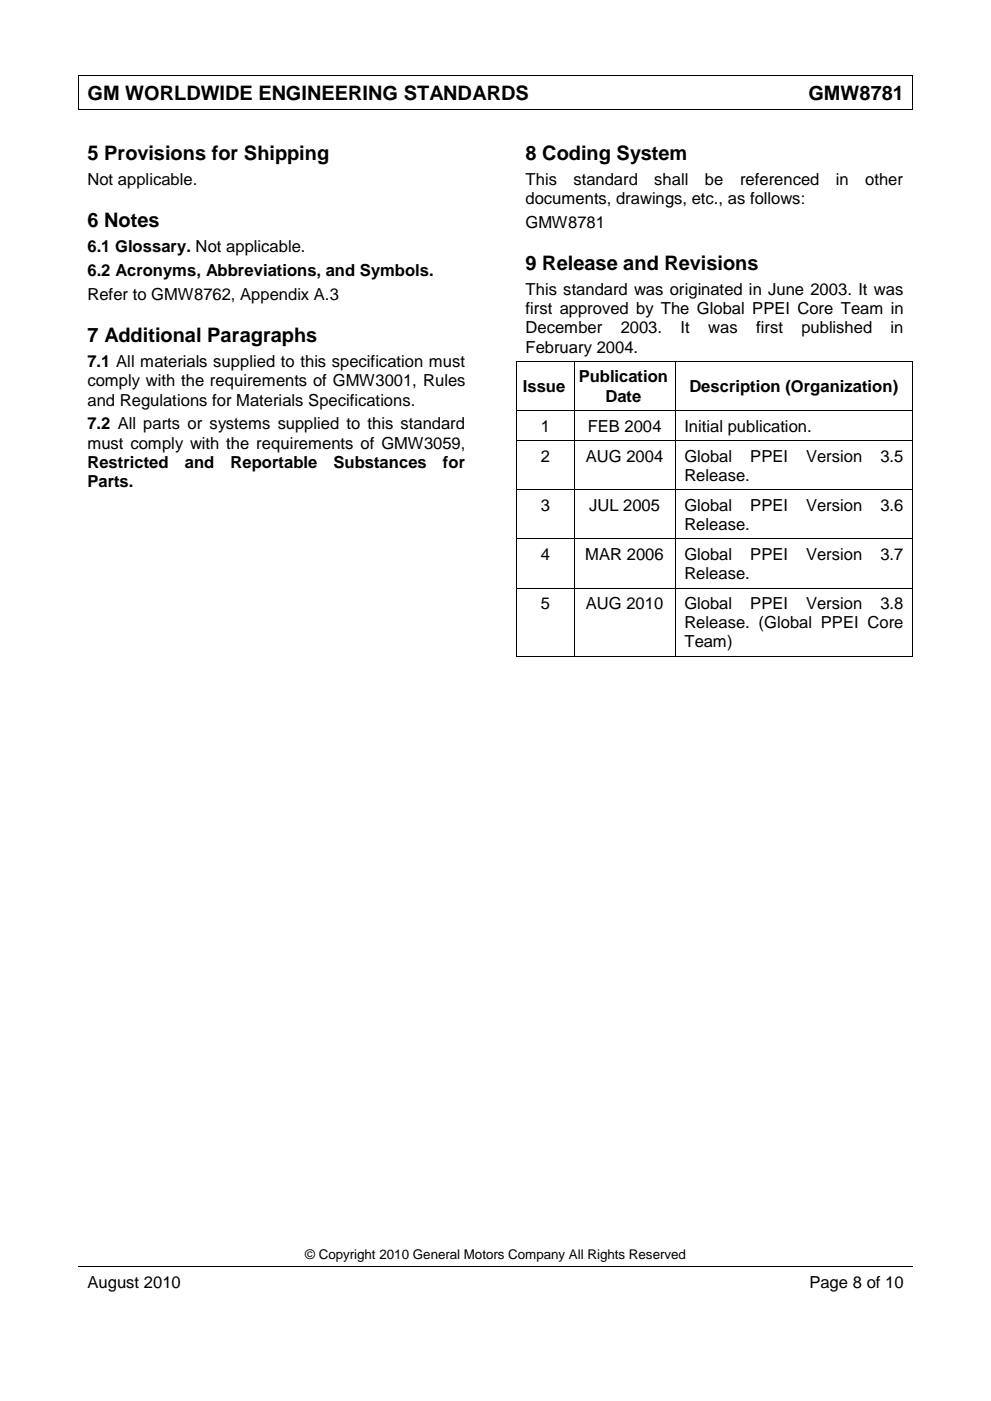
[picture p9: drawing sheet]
<svg xmlns="http://www.w3.org/2000/svg" width="210mm" height="297mm" viewBox="0 0 210 297" stroke-linecap="round" stroke-linejoin="round" font-family="sans-serif">
<defs><g id="words">
<g font-size="4.2">
<text x="18.5" y="21.1">GM WORLDWIDE ENGINEERING STANDARDS</text>
<text x="171.4" y="21.1">GMW8781</text>
<text x="18.5" y="33.9">5 Provisions for Shipping</text>
<text x="111.4" y="33.9">8 Coding System</text>
<text x="18.5" y="48.1">6 Notes</text>
<text x="111.4" y="57.2">9 Release and Revisions</text>
<text x="18.5" y="72.5">7 Additional Paragraphs</text>
</g>
<g font-size="3.5">
<text x="18.5" y="39.2">Not applicable.</text>
<text x="111.4" y="39.2">This</text>
<text x="121.5" y="39.2">standard</text>
<text x="138.7" y="39.2">shall</text>
<text x="149.4" y="39.2">be</text>
<text x="156.9" y="39.2">referenced</text>
<text x="177.2" y="39.2">in</text>
<text x="183.4" y="39.2">other</text>
<text x="111.4" y="43.2">documents, drawings, etc., as follows:</text>
<text x="18.5" y="53.3">6.1 Glossary. Not applicable.</text>
<text x="111.4" y="48.4">GMW8781</text>
<text x="18.5" y="58.5">6.2 Acronyms, Abbreviations, and Symbols.</text>
<text x="18.5" y="63.6">Refer to GMW8762, Appendix A.3</text>
<text x="111.4" y="62.5">This standard was originated in June 2003. It was</text>
<text x="111.4" y="66.6">first approved by The Global PPEI Core Team in</text>
<text x="111.4" y="70.7">December</text>
<text x="131.6" y="70.7">2003.</text>
<text x="144.3" y="70.7">It</text>
<text x="150.1" y="70.7">was</text>
<text x="160.3" y="70.7">first</text>
<text x="169.9" y="70.7">published</text>
<text x="188.8" y="70.7">in</text>
<text x="18.5" y="77.8">7.1 All materials supplied to this specification must</text>
<text x="111.4" y="74.7">February 2004.</text>
<text x="18.5" y="81.9">comply with the requirements of GMW3001, Rules</text>
<text x="110.8" y="83.1">Issue</text>
<text x="122.7" y="81">Publication</text>
<text x="146.1" y="83.1">Description (Organization)</text>
<text x="18.5" y="85.9">and Regulations for Materials Specifications.</text>
<text x="128.3" y="85.1">Date</text>
<text x="18.5" y="91">7.2 All parts or systems supplied to this standard</text>
<text x="18.5" y="95.1">must comply with the requirements of GMW3059,</text>
<text x="114.6" y="91.5">1</text>
<text x="124.6" y="91.5">FEB 2004</text>
<text x="145.1" y="91.5">Initial publication.</text>
<text x="18.5" y="99.1">Restricted</text>
<text x="39.2" y="99.1">and</text>
<text x="48.9" y="99.1">Reportable</text>
<text x="70.7" y="99.1">Substances</text>
<text x="93.9" y="99.1">for</text>
<text x="114.6" y="97.8">2</text>
<text x="124.2" y="97.8">AUG 2004</text>
<text x="145.1" y="97.8">Global</text>
<text x="145.1" y="101.9">Release.</text>
<text x="159" y="97.8">PPEI</text>
<text x="170.9" y="97.8">Version</text>
<text x="186.6" y="97.8">3.5</text>
<text x="18.5" y="103.2">Parts.</text>
<text x="114.6" y="108.2">3</text>
<text x="124.9" y="108.2">JUL 2005</text>
<text x="145.1" y="108.2">Global</text>
<text x="145.1" y="112.3">Release.</text>
<text x="159" y="108.2">PPEI</text>
<text x="170.9" y="108.2">Version</text>
<text x="186.6" y="108.2">3.6</text>
<text x="114.6" y="118.6">4</text>
<text x="124.1" y="118.6">MAR 2006</text>
<text x="145.1" y="118.6">Global</text>
<text x="159" y="118.6">PPEI</text>
<text x="170.9" y="118.6">Version</text>
<text x="186.6" y="118.6">3.7</text>
<text x="145.1" y="122.7">Release.</text>
<text x="114.6" y="129">5</text>
<text x="124.2" y="129">AUG 2010</text>
<text x="145.1" y="129">Global</text>
<text x="159" y="129">PPEI</text>
<text x="170.9" y="129">Version</text>
<text x="186.6" y="129">3.8</text>
<text x="145.1" y="133.1">Release. (Global PPEI Core</text>
<text x="145.1" y="137.2">Team)</text>
<text x="18.5" y="273">August 2010</text>
<text x="171.6" y="273">Page 8 of 10</text>
</g>
<text font-size="2.8" x="64.7" y="266.7">© Copyright 2010 General Motors Company All Rights Reserved</text>
</g></defs>
<g fill="#000">
<path d="M16.6 16h.1v.2h-.1z" fill-rule="evenodd"/>
<path d="M16.6 16h.1v.2h-.1z" fill-rule="evenodd"/>
<path d="M116.1 16h.2v.2h-.2z" fill-rule="evenodd"/>
<path d="M193.4 16h.1v.2h-.1z" fill-rule="evenodd"/>
<path d="M193.4 16h.1v.2h-.1z" fill-rule="evenodd"/>
<path d="M16.6 23.2h.1v.1h-.1z" fill-rule="evenodd"/>
<path d="M16.6 23.2h.1v.1h-.1z" fill-rule="evenodd"/>
<path d="M115.8 23.2h.2v.1h-.2z" fill-rule="evenodd"/>
<path d="M193.4 23.2h.1v.1h-.1z" fill-rule="evenodd"/>
<path d="M193.4 23.2h.1v.1h-.1z" fill-rule="evenodd"/>
<path d="M109.4 76.6h.2v.2h-.2z" fill-rule="evenodd"/>
<path d="M109.4 76.6h.2v.2h-.2z" fill-rule="evenodd"/>
<path d="M121.6 76.6h.2v.2h-.2z" fill-rule="evenodd"/>
<path d="M143.1 76.6h.1v.2h-.1z" fill-rule="evenodd"/>
<path d="M193.4 76.6h.1v.2h-.1z" fill-rule="evenodd"/>
<path d="M193.4 76.6h.1v.2h-.1z" fill-rule="evenodd"/>
<path d="M109.4 87h.2v.1h-.2z" fill-rule="evenodd"/>
<path d="M109.4 93.3h.2v.2h-.2z" fill-rule="evenodd"/>
<path d="M121.6 87h.2v.1h-.2z" fill-rule="evenodd"/>
<path d="M121.6 93.3h.2v.2h-.2z" fill-rule="evenodd"/>
<path d="M143.1 87h.1v.1h-.1z" fill-rule="evenodd"/>
<path d="M143.1 93.3h.1v.2h-.1z" fill-rule="evenodd"/>
<path d="M193.4 87h.1v.1h-.1z" fill-rule="evenodd"/>
<path d="M193.4 93.3h.1v.2h-.1z" fill-rule="evenodd"/>
<path d="M109.4 103.7h.2v.2h-.2z" fill-rule="evenodd"/>
<path d="M109.4 114.1h.2v.2h-.2z" fill-rule="evenodd"/>
<path d="M121.6 103.7h.2v.2h-.2z" fill-rule="evenodd"/>
<path d="M121.6 114.1h.2v.2h-.2z" fill-rule="evenodd"/>
<path d="M143.1 103.7h.1v.2h-.1z" fill-rule="evenodd"/>
<path d="M143.1 114.1h.1v.2h-.1z" fill-rule="evenodd"/>
<path d="M193.4 103.7h.1v.2h-.1z" fill-rule="evenodd"/>
<path d="M193.4 114.1h.1v.2h-.1z" fill-rule="evenodd"/>
<path d="M109.4 124.6h.2v.1h-.2z" fill-rule="evenodd"/>
<path d="M109.4 139h.2v.2h-.2z" fill-rule="evenodd"/>
<path d="M109.4 139h.2v.2h-.2z" fill-rule="evenodd"/>
<path d="M121.6 124.6h.2v.1h-.2z" fill-rule="evenodd"/>
<path d="M121.6 139h.2v.2h-.2z" fill-rule="evenodd"/>
<path d="M143.1 124.6h.1v.1h-.1z" fill-rule="evenodd"/>
<path d="M143.1 139h.1v.2h-.1z" fill-rule="evenodd"/>
<path d="M193.4 124.6h.1v.1h-.1z" fill-rule="evenodd"/>
<path d="M193.4 139h.1v.2h-.1z" fill-rule="evenodd"/>
<path d="M193.4 139h.1v.2h-.1z" fill-rule="evenodd"/>
<path d="M104.9 268.4h.1v.2h-.1z" fill-rule="evenodd"/>
</g>
<g fill="none" stroke="#000" stroke-width=".21">
<path d="M16.6 16.2v7M16.7 16.1h99.4M116.3 16.1h77.1M193.5 16.2v7M16.7 23.2h176.7M109.5 76.8v10.2M109.6 76.7h12M121.7 76.8v10.2M121.8 76.7h21.3M143.2 76.8v10.2M143.2 76.7h50.2M193.5 76.8v10.2"/>
<path d="M109.5 87.1v6.2M109.5 93.5v10.2M109.6 87h12M109.6 93.4h12M121.7 87.1v6.2M121.7 93.5v10.2M121.8 87h21.3M121.8 93.4h21.3M143.2 87.1v6.2M143.2 93.5v10.2M143.2 87h50.2M143.2 93.4h50.2"/>
<path d="M193.5 87.1v6.2M193.5 93.5v10.2M109.5 103.9v10.2M109.5 114.3v10.3M109.6 103.8h12M109.6 114.2h12M121.7 103.9v10.2M121.7 114.3v10.3M121.8 103.8h21.3M121.8 114.2h21.3M143.2 103.9v10.2M143.2 114.3v10.3"/>
<path d="M143.2 103.8h50.2M143.2 114.2h50.2M193.5 103.9v10.2M193.5 114.3v10.3M109.5 124.7v14.3M109.6 124.6h12M109.6 139.1h12M121.7 124.7v14.3M121.8 124.6h21.3M121.8 139.1h21.3M143.2 124.7v14.3M143.2 124.6h50.2"/>
<path d="M143.2 139.1h50.2M193.5 124.7v14.3M16.6 268.5h88.3M105 268.5h88.5"/>
</g>
<use href="#words"/>
</svg>
